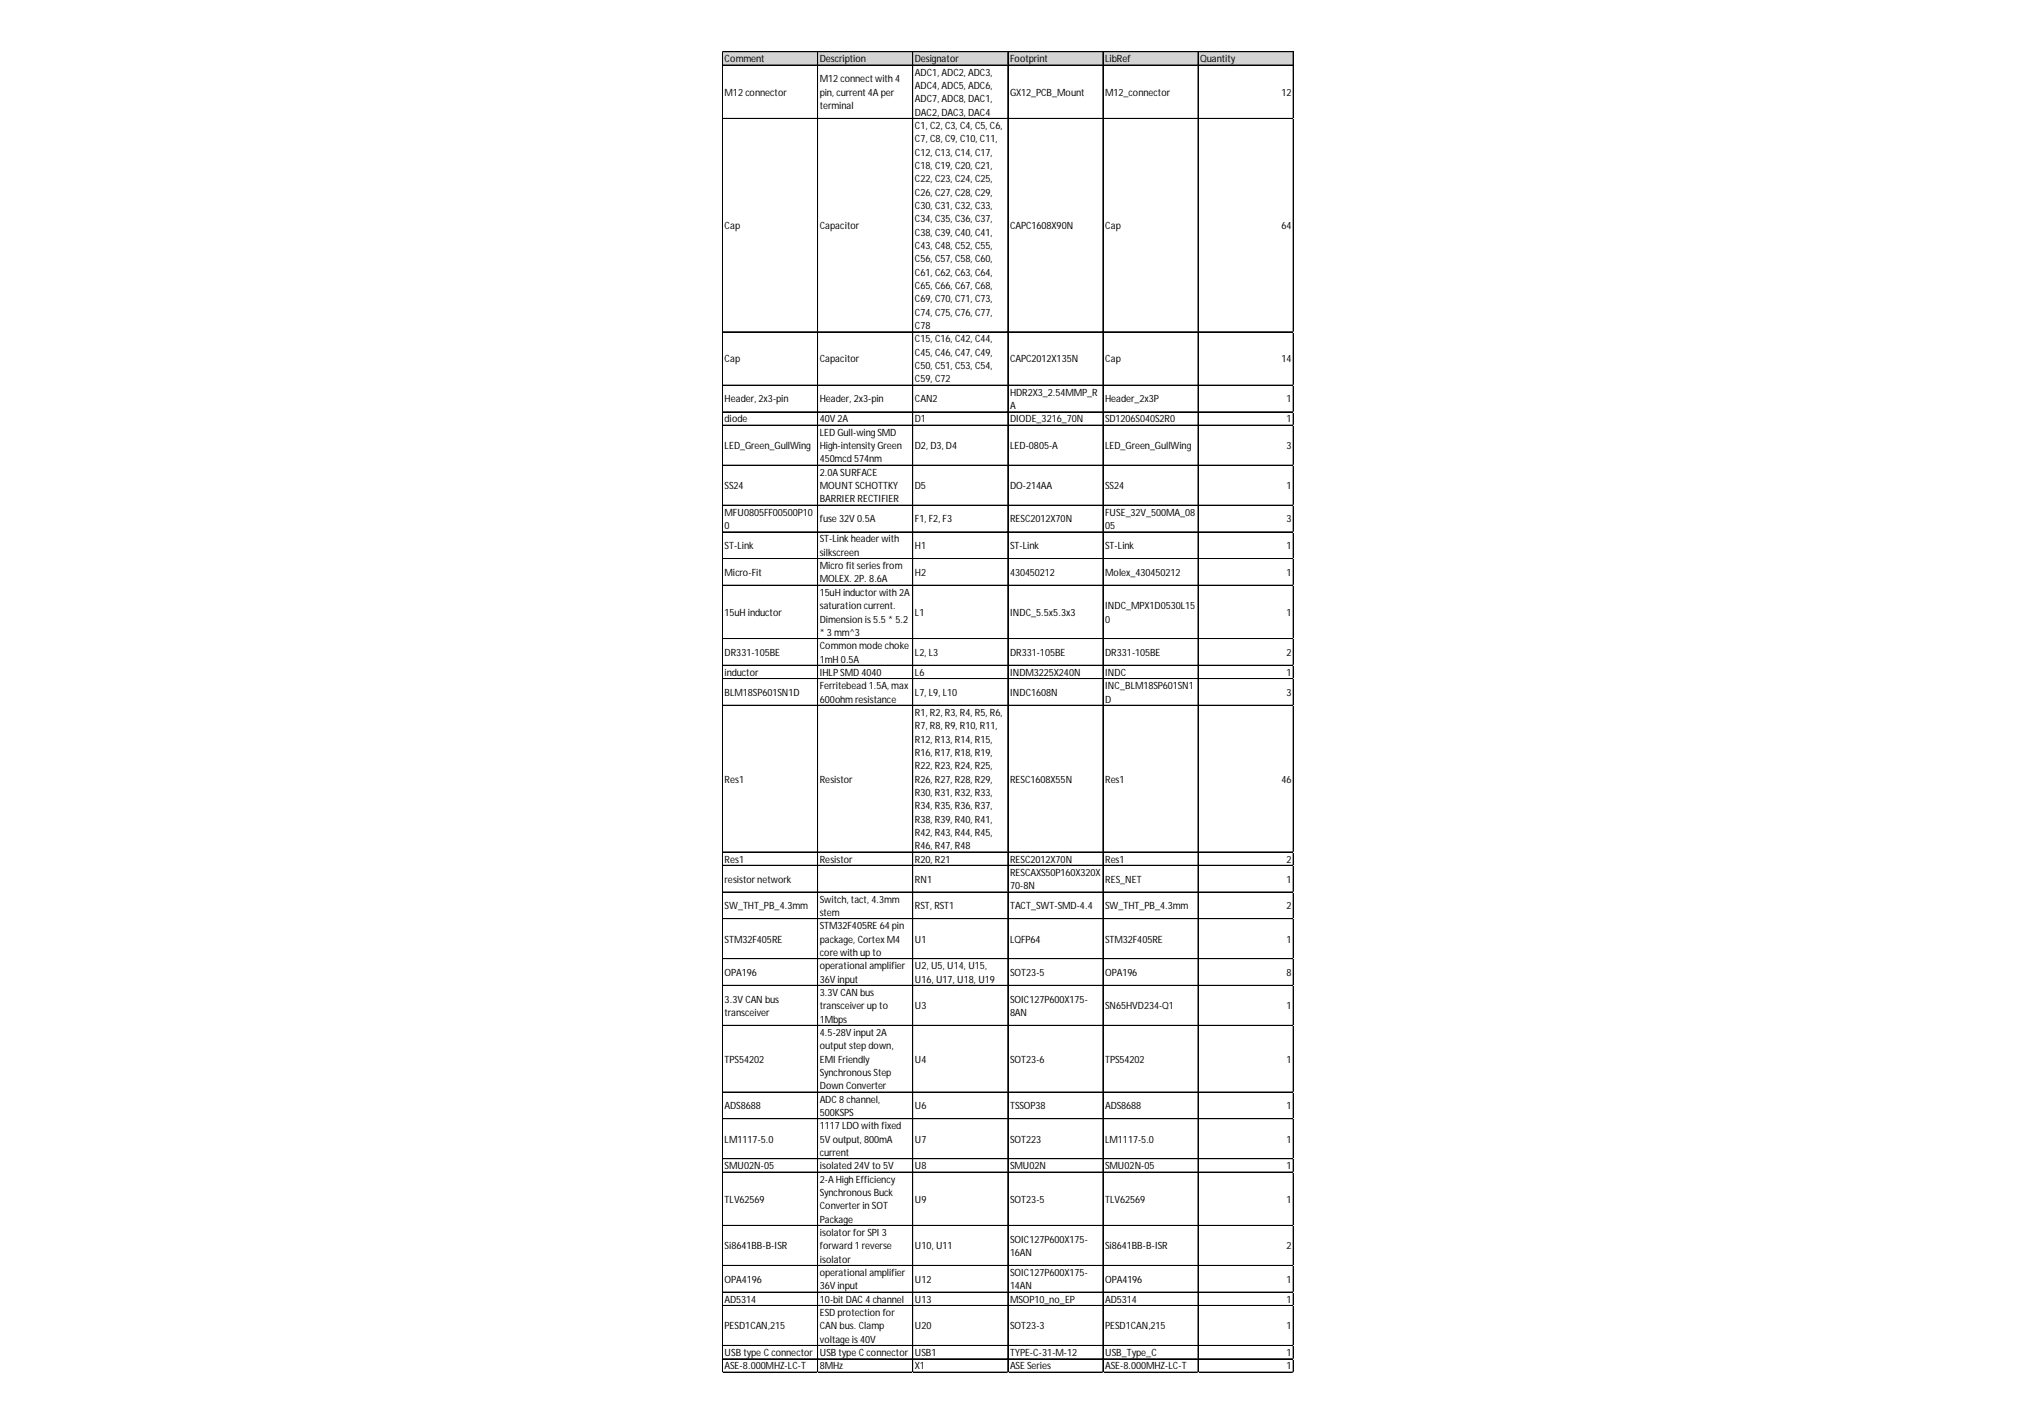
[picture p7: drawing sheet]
<svg xmlns="http://www.w3.org/2000/svg" width="297mm" height="210mm" viewBox="0 0 297 210" stroke-linecap="round" stroke-linejoin="round" font-family="sans-serif">
<defs><g id="words">
<g font-size="1.5">
<text x="106.6" y="9.2">Comment</text>
<text x="120.6" y="9.2">Description</text>
<text x="134.6" y="9.2">Designator</text>
<text x="134.6" y="11.1">ADC1, ADC2, ADC3,</text>
<text x="148.6" y="9.2">Footprint</text>
<text x="162.6" y="9.2">LibRef</text>
<text x="176.6" y="9.2">Quantity</text>
<text x="106.6" y="14.1">M12 connector</text>
<text x="120.6" y="12.1">M12 connect with 4</text>
<text x="120.6" y="14.1">pin, current 4A per</text>
<text x="120.6" y="16">terminal</text>
<text x="134.6" y="13.1">ADC4, ADC5, ADC6,</text>
<text x="134.6" y="15.1">ADC7, ADC8, DAC1,</text>
<text x="134.6" y="17">DAC2, DAC3, DAC4</text>
<text x="148.6" y="14.1">GX12_PCB_Mount</text>
<text x="162.6" y="14.1">M12_connector</text>
<text x="188.5" y="14.1">12</text>
<text x="134.6" y="19">C1, C2, C3, C4, C5, C6,</text>
<text x="134.6" y="20.9">C7, C8, C9, C10, C11,</text>
<text x="134.6" y="22.9">C12, C13, C14, C17,</text>
<text x="134.6" y="24.9">C18, C19, C20, C21,</text>
<text x="134.6" y="26.8">C22, C23, C24, C25,</text>
<text x="134.6" y="28.8">C26, C27, C28, C29,</text>
<text x="106.6" y="33.7">Cap</text>
<text x="120.6" y="33.7">Capacitor</text>
<text x="134.6" y="30.7">C30, C31, C32, C33,</text>
<text x="134.6" y="32.7">C34, C35, C36, C37,</text>
<text x="134.6" y="34.7">C38, C39, C40, C41,</text>
<text x="148.6" y="33.7">CAPC1608X90N</text>
<text x="162.6" y="33.7">Cap</text>
<text x="188.5" y="33.7">64</text>
<text x="134.6" y="36.6">C43, C48, C52, C55,</text>
<text x="134.6" y="38.6">C56, C57, C58, C60,</text>
<text x="134.6" y="40.6">C61, C62, C63, C64,</text>
<text x="134.6" y="42.5">C65, C66, C67, C68,</text>
<text x="134.6" y="44.5">C69, C70, C71, C73,</text>
<text x="134.6" y="46.4">C74, C75, C76, C77,</text>
<text x="106.6" y="53.3">Cap</text>
<text x="120.6" y="53.3">Capacitor</text>
<text x="134.6" y="48.4">C78</text>
<text x="134.6" y="50.4">C15, C16, C42, C44,</text>
<text x="134.6" y="52.3">C45, C46, C47, C49,</text>
<text x="148.6" y="53.3">CAPC2012X135N</text>
<text x="162.6" y="53.3">Cap</text>
<text x="188.5" y="53.3">14</text>
<text x="106.6" y="59.2">Header, 2x3-pin</text>
<text x="120.6" y="59.2">Header, 2x3-pin</text>
<text x="134.6" y="54.3">C50, C51, C53, C54,</text>
<text x="134.6" y="56.3">C59, C72</text>
<text x="134.6" y="59.2">CAN2</text>
<text x="148.6" y="58.2">HDR2X3_2.54MMP_R</text>
<text x="162.6" y="59.2">Header_2x3P</text>
<text x="189.3" y="59.2">1</text>
<text x="106.6" y="62.1">diode</text>
<text x="120.6" y="62.1">40V 2A</text>
<text x="120.6" y="64.1">LED Gull-wingSMD</text>
<text x="134.6" y="62.1">D1</text>
<text x="148.6" y="60.2">A</text>
<text x="148.6" y="62.1">DIODE_3216_70N</text>
<text x="162.6" y="62.1">SD1206S040S2R0</text>
<text x="189.3" y="62.1">1</text>
<text x="106.6" y="66.1">LED_Green_GullWing</text>
<text x="106.6" y="71.9">SS24</text>
<text x="120.6" y="66.1">High-intensity Green</text>
<text x="120.6" y="68">450mcd 574nm</text>
<text x="120.6" y="70">2.0A SURFACE</text>
<text x="120.6" y="71.9">MOUNT SCHOTTKY</text>
<text x="134.6" y="66.1">D2, D3, D4</text>
<text x="134.6" y="71.9">D5</text>
<text x="148.6" y="66.1">LED-0805-A</text>
<text x="148.6" y="71.9">DO-214AA</text>
<text x="162.6" y="66.1">LED_Green_GullWing</text>
<text x="162.6" y="71.9">SS24</text>
<text x="189.3" y="66.1">3</text>
<text x="189.3" y="71.9">1</text>
<text x="106.6" y="75.9">MFU0805FF00500P10</text>
<text x="106.6" y="77.8">0</text>
<text x="120.6" y="73.9">BARRIER RECTIFIER</text>
<text x="120.6" y="76.9">fuse 32V 0.5A</text>
<text x="134.6" y="76.9">F1, F2, F3</text>
<text x="148.6" y="76.9">RESC2012X70N</text>
<text x="162.6" y="75.9">FUSE_32V_500MA_08</text>
<text x="162.6" y="77.8">05</text>
<text x="189.3" y="76.9">3</text>
<text x="106.6" y="80.8">ST-Link</text>
<text x="120.6" y="79.8">ST-Linkheaderwith</text>
<text x="120.6" y="81.8">silkscreen</text>
<text x="120.6" y="83.7">Micro fit series from</text>
<text x="134.6" y="80.8">H1</text>
<text x="148.6" y="80.8">ST-Link</text>
<text x="162.6" y="80.8">ST-Link</text>
<text x="189.3" y="80.8">1</text>
<text x="106.6" y="84.7">Micro-Fit</text>
<text x="120.6" y="85.7">MOLEX. 2P. 8.6A</text>
<text x="120.6" y="87.6">15uH inductorwith 2A</text>
<text x="120.6" y="89.6">saturation current.</text>
<text x="134.6" y="84.7">H2</text>
<text x="148.6" y="84.7">430450212</text>
<text x="162.6" y="84.7">Molex_430450212</text>
<text x="162.6" y="89.6">INDC_MPX1D0530L15</text>
<text x="189.3" y="84.7">1</text>
<text x="106.6" y="90.6">15uH inductor</text>
<text x="120.6" y="91.6">Dimension is 5.5 * 5.2</text>
<text x="120.6" y="93.5">* 3 mm^3</text>
<text x="120.6" y="95.5">Common mode choke</text>
<text x="134.6" y="90.6">L1</text>
<text x="148.6" y="90.6">INDC_5.5x5.3x3</text>
<text x="162.6" y="91.6">0</text>
<text x="189.3" y="90.6">1</text>
<text x="106.6" y="96.5">DR331-105BE</text>
<text x="106.6" y="99.4">inductor</text>
<text x="120.6" y="97.5">1mH 0.5A</text>
<text x="120.6" y="99.4">IHLPSMD 4040</text>
<text x="120.6" y="101.4">Ferritebead 1.5A, max</text>
<text x="134.6" y="96.5">L2, L3</text>
<text x="134.6" y="99.4">L6</text>
<text x="148.6" y="96.5">DR331-105BE</text>
<text x="148.6" y="99.4">INDM3225X240N</text>
<text x="162.6" y="96.5">DR331-105BE</text>
<text x="162.6" y="99.4">INDC</text>
<text x="162.6" y="101.4">INC_BLM18SP601SN1</text>
<text x="189.3" y="96.5">2</text>
<text x="189.3" y="99.4">1</text>
<text x="106.6" y="102.4">BLM18SP601SN1D</text>
<text x="120.6" y="103.3">600ohm resistance</text>
<text x="134.6" y="102.4">L7, L9, L10</text>
<text x="134.6" y="105.3">R1, R2, R3, R4, R5, R6,</text>
<text x="134.6" y="107.3">R7, R8, R9, R10, R11,</text>
<text x="148.6" y="102.4">INDC1608N</text>
<text x="162.6" y="103.3">D</text>
<text x="189.3" y="102.4">3</text>
<text x="134.6" y="109.2">R12, R13, R14, R15,</text>
<text x="134.6" y="111.2">R16, R17, R18, R19,</text>
<text x="134.6" y="113.1">R22, R23, R24, R25,</text>
<text x="106.6" y="115.1">Res1</text>
<text x="120.6" y="115.1">Resistor</text>
<text x="134.6" y="115.1">R26, R27, R28, R29,</text>
<text x="134.6" y="117.1">R30, R31, R32, R33,</text>
<text x="134.6" y="119">R34, R35, R36, R37,</text>
<text x="148.6" y="115.1">RESC1608X55N</text>
<text x="162.6" y="115.1">Res1</text>
<text x="188.5" y="115.1">46</text>
<text x="134.6" y="121">R38, R39, R40, R41,</text>
<text x="134.6" y="123">R42, R43, R44, R45,</text>
<text x="134.6" y="124.9">R46, R47, R48</text>
<text x="106.6" y="126.9">Res1</text>
<text x="106.6" y="129.8">resistornetwork</text>
<text x="120.6" y="126.9">Resistor</text>
<text x="134.6" y="126.9">R20, R21</text>
<text x="134.6" y="129.8">RN1</text>
<text x="148.6" y="126.9">RESC2012X70N</text>
<text x="148.6" y="128.8">RESCAXS50P160X320X</text>
<text x="148.6" y="130.8">70-8N</text>
<text x="162.6" y="126.9">Res1</text>
<text x="162.6" y="129.8">RES_NET</text>
<text x="189.3" y="126.9">2</text>
<text x="189.3" y="129.8">1</text>
<text x="106.6" y="133.7">SW_THT_PB_4.3mm</text>
<text x="120.6" y="132.8">Switch, tact, 4.3mm</text>
<text x="120.6" y="134.7">stem</text>
<text x="120.6" y="136.7">STM32F405RE 64 pin</text>
<text x="134.6" y="133.7">RST, RST1</text>
<text x="148.6" y="133.7">TACT_SWT-SMD-4.4</text>
<text x="162.6" y="133.7">SW_THT_PB_4.3mm</text>
<text x="189.3" y="133.7">2</text>
<text x="106.6" y="138.7">STM32F405RE</text>
<text x="106.6" y="143.6">OPA196</text>
<text x="120.6" y="138.7">package, CortexM4</text>
<text x="120.6" y="140.6">core with up to</text>
<text x="120.6" y="142.6">operational amplifier</text>
<text x="134.6" y="138.7">U1</text>
<text x="134.6" y="142.6">U2, U5, U14, U15,</text>
<text x="148.6" y="138.7">LQFP64</text>
<text x="148.6" y="143.6">SOT23-5</text>
<text x="162.6" y="138.7">STM32F405RE</text>
<text x="162.6" y="143.6">OPA196</text>
<text x="189.3" y="138.7">1</text>
<text x="189.3" y="143.6">8</text>
<text x="106.6" y="147.5">3.3V CAN bus</text>
<text x="106.6" y="149.4">transceiver</text>
<text x="120.6" y="144.5">36V input</text>
<text x="120.6" y="146.5">3.3V CAN bus</text>
<text x="120.6" y="148.5">transceiverup to</text>
<text x="134.6" y="144.5">U16, U17, U18, U19</text>
<text x="134.6" y="148.5">U3</text>
<text x="148.6" y="147.5">SOIC127P600X175-</text>
<text x="148.6" y="149.4">8AN</text>
<text x="162.6" y="148.5">SN65HVD234-Q1</text>
<text x="189.3" y="148.5">1</text>
<text x="120.6" y="150.4">1Mbps</text>
<text x="120.6" y="152.4">4.5-28V input 2A</text>
<text x="120.6" y="154.3">output step down,</text>
<text x="106.6" y="156.3">TPS54202</text>
<text x="120.6" y="156.3">EMI Friendly</text>
<text x="120.6" y="158.3">Synchronous Step</text>
<text x="120.6" y="160.2">Down Converter</text>
<text x="134.6" y="156.3">U4</text>
<text x="148.6" y="156.3">SOT23-6</text>
<text x="162.6" y="156.3">TPS54202</text>
<text x="189.3" y="156.3">1</text>
<text x="106.6" y="163.2">ADS8688</text>
<text x="120.6" y="162.2">ADC8 channel,</text>
<text x="120.6" y="164.2">500KSPS</text>
<text x="120.6" y="166.1">1117 LDO with fixed</text>
<text x="134.6" y="163.2">U6</text>
<text x="148.6" y="163.2">TSSOP38</text>
<text x="162.6" y="163.2">ADS8688</text>
<text x="189.3" y="163.2">1</text>
<text x="106.6" y="168.1">LM1117-5.0</text>
<text x="106.6" y="172">SMU02N-05</text>
<text x="120.6" y="168.1">5V output, 800mA</text>
<text x="120.6" y="170">current</text>
<text x="120.6" y="172">isolated 24V to 5V</text>
<text x="120.6" y="174">2-A High Efficiency</text>
<text x="134.6" y="168.1">U7</text>
<text x="134.6" y="172">U8</text>
<text x="148.6" y="168.1">SOT223</text>
<text x="148.6" y="172">SMU02N</text>
<text x="162.6" y="168.1">LM1117-5.0</text>
<text x="162.6" y="172">SMU02N-05</text>
<text x="189.3" y="168.1">1</text>
<text x="189.3" y="172">1</text>
<text x="106.6" y="176.9">TLV62569</text>
<text x="120.6" y="175.9">Synchronous Buck</text>
<text x="120.6" y="177.9">Converterin SOT</text>
<text x="120.6" y="179.9">Package</text>
<text x="134.6" y="176.9">U9</text>
<text x="148.6" y="176.9">SOT23-5</text>
<text x="162.6" y="176.9">TLV62569</text>
<text x="189.3" y="176.9">1</text>
<text x="106.6" y="183.8">Si8641BB-B-ISR</text>
<text x="120.6" y="181.8">isolatorforSPI 3</text>
<text x="120.6" y="183.8">forward 1 reverse</text>
<text x="120.6" y="185.7">isolator</text>
<text x="134.6" y="183.8">U10, U11</text>
<text x="148.6" y="182.8">SOIC127P600X175-</text>
<text x="148.6" y="184.8">16AN</text>
<text x="162.6" y="183.8">Si8641BB-B-ISR</text>
<text x="189.3" y="183.8">2</text>
<text x="106.6" y="188.7">OPA4196</text>
<text x="106.6" y="191.6">AD5314</text>
<text x="120.6" y="187.7">operational amplifier</text>
<text x="120.6" y="189.7">36V input</text>
<text x="120.6" y="191.6">10-bit DAC4 channel</text>
<text x="134.6" y="188.7">U12</text>
<text x="134.6" y="191.6">U13</text>
<text x="148.6" y="187.7">SOIC127P600X175-</text>
<text x="148.6" y="189.7">14AN</text>
<text x="148.6" y="191.6">MSOP10_no_EP</text>
<text x="162.6" y="188.7">OPA4196</text>
<text x="162.6" y="191.6">AD5314</text>
<text x="189.3" y="188.7">1</text>
<text x="189.3" y="191.6">1</text>
<text x="106.6" y="195.5">PESD1CAN,215</text>
<text x="120.6" y="193.6">ESD protection for</text>
<text x="120.6" y="195.5">CAN bus. Clamp</text>
<text x="120.6" y="197.5">voltage is 40V</text>
<text x="134.6" y="195.5">U20</text>
<text x="148.6" y="195.5">SOT23-3</text>
<text x="162.6" y="195.5">PESD1CAN,215</text>
<text x="189.3" y="195.5">1</text>
<text x="106.6" y="199.5">USBtype Cconnector</text>
<text x="106.6" y="201.4">ASE-8.000MHZ-LC-T</text>
<text x="120.6" y="199.5">USBtype Cconnector</text>
<text x="120.6" y="201.4">8MHz</text>
<text x="134.6" y="199.5">USB1</text>
<text x="134.6" y="201.4">X1</text>
<text x="148.6" y="199.5">TYPE-C-31-M-12</text>
<text x="148.6" y="201.4">ASE Series</text>
<text x="162.6" y="199.5">USB_Type_C</text>
<text x="162.6" y="201.4">ASE-8.000MHZ-LC-T</text>
<text x="189.3" y="199.5">1</text>
<text x="189.3" y="201.4">1</text>
</g>
</g></defs>
<path d="M106.3 7.6h84.1v2h-84.1z" fill="#d3d3d3"/>
<g fill="none" stroke="#000" stroke-width=".15">
<path d="M106.3 7.6v194.3M106.4 7.6h83.9M106.4 9.6h83.9M106.4 17.4h83.9M106.4 17.5h83.9M120.3 7.7v194.2M134.3 7.7v194.2M148.3 7.7v194.2M162.3 7.7v194.2M176.3 7.7v194.2M190.2 7.7v194.2M190.3 7.7v194.2"/>
<path d="M106.4 48.8h83.9M106.4 56.7h83.9M106.4 60.6h83.9M106.4 62.5h83.9M106.4 62.6h83.9M106.4 68.4h83.9M106.4 68.5h83.9M106.4 74.3h83.9M106.4 78.2h83.9M106.4 78.3h83.9M106.4 82.2h83.9M106.4 86.1h83.9"/>
<path d="M106.4 93.9h83.9M106.4 94h83.9M106.4 97.8h83.9M106.4 97.9h83.9M106.4 99.8h83.9M106.4 99.9h83.9M106.4 103.7h83.9M106.4 103.8h83.9M106.4 125.3h83.9M106.4 125.4h83.9M106.4 127.3h83.9M106.4 131.2h83.9"/>
<path d="M106.4 135.1h83.9M106.4 135.2h83.9M106.4 141h83.9M106.4 141.1h83.9M106.4 144.9h83.9M106.4 145h83.9M106.4 150.8h83.9M106.4 150.9h83.9M106.4 160.6h83.9M106.4 160.7h83.9M106.4 164.6h83.9M106.4 170.4h83.9"/>
<path d="M106.4 170.5h83.9M106.4 172.4h83.9M106.4 180.2h83.9M106.4 180.3h83.9M106.4 186.1h83.9M106.4 186.2h83.9M106.4 190.1h83.9M106.4 192h83.9M106.4 192.1h83.9M106.4 197.9h83.9M106.4 199.9h83.9M106.4 201.8h83.9"/>
<path d="M106.4 201.9h83.9"/>
</g>
<path d="M106.3 201.9v.1" fill="none" stroke="#d4d4d4" stroke-width=".15"/>
<path d="M106.3 201.9l.1 .1z" fill="#d4d4d4"/>
<path d="M120.3 201.9v.1" fill="none" stroke="#d4d4d4" stroke-width=".15"/>
<path d="M120.3 201.9l.1 .1z" fill="#d4d4d4"/>
<path d="M134.3 201.9v.1" fill="none" stroke="#d4d4d4" stroke-width=".15"/>
<path d="M134.3 201.9l.1 .1z" fill="#d4d4d4"/>
<path d="M148.3 201.9v.1" fill="none" stroke="#d4d4d4" stroke-width=".15"/>
<path d="M148.3 201.9v.1z" fill="#d4d4d4"/>
<path d="M162.3 201.9v.1" fill="none" stroke="#d4d4d4" stroke-width=".15"/>
<path d="M162.3 201.9v.1z" fill="#d4d4d4"/>
<path d="M176.3 201.9v.1" fill="none" stroke="#d4d4d4" stroke-width=".15"/>
<path d="M176.3 201.9v.1z" fill="#d4d4d4"/>
<path d="M190.2 201.9v.1" fill="none" stroke="#d4d4d4" stroke-width=".15"/>
<path d="M190.2 201.9l.1 .1z" fill="#d4d4d4"/>
<path d="M190.3 17.4h.1" fill="none" stroke="#d4d4d4" stroke-width=".15"/>
<path d="M190.3 17.4l.1 .1z" fill="#d4d4d4"/>
<path d="M190.3 48.8h.1" fill="none" stroke="#d4d4d4" stroke-width=".15"/>
<path d="M190.3 48.8l.1 .1z" fill="#d4d4d4"/>
<path d="M190.3 56.7h.1" fill="none" stroke="#d4d4d4" stroke-width=".15"/>
<path d="M190.3 56.7h.1z" fill="#d4d4d4"/>
<path d="M190.3 60.6h.1" fill="none" stroke="#d4d4d4" stroke-width=".15"/>
<path d="M190.3 60.6l.1 .1z" fill="#d4d4d4"/>
<path d="M190.3 62.5h.1" fill="none" stroke="#d4d4d4" stroke-width=".15"/>
<path d="M190.3 62.5l.1 .1z" fill="#d4d4d4"/>
<path d="M190.3 68.4h.1" fill="none" stroke="#d4d4d4" stroke-width=".15"/>
<path d="M190.3 68.4l.1 .1z" fill="#d4d4d4"/>
<path d="M190.3 74.3h.1" fill="none" stroke="#d4d4d4" stroke-width=".15"/>
<path d="M190.3 74.3l.1 .1z" fill="#d4d4d4"/>
<path d="M190.3 78.2h.1" fill="none" stroke="#d4d4d4" stroke-width=".15"/>
<path d="M190.3 78.2l.1 .1z" fill="#d4d4d4"/>
<path d="M190.3 82.2h.1" fill="none" stroke="#d4d4d4" stroke-width=".15"/>
<path d="M190.3 82.2h.1z" fill="#d4d4d4"/>
<path d="M190.3 86.1h.1" fill="none" stroke="#d4d4d4" stroke-width=".15"/>
<path d="M190.3 86.1l.1 .1z" fill="#d4d4d4"/>
<path d="M190.3 93.9h.1" fill="none" stroke="#d4d4d4" stroke-width=".15"/>
<path d="M190.3 93.9l.1 .1z" fill="#d4d4d4"/>
<path d="M190.3 97.8h.1" fill="none" stroke="#d4d4d4" stroke-width=".15"/>
<path d="M190.3 97.8l.1 .1z" fill="#d4d4d4"/>
<path d="M190.3 99.8h.1" fill="none" stroke="#d4d4d4" stroke-width=".15"/>
<path d="M190.3 99.8l.1 .1z" fill="#d4d4d4"/>
<path d="M190.3 103.7h.1" fill="none" stroke="#d4d4d4" stroke-width=".15"/>
<path d="M190.3 103.7l.1 .1z" fill="#d4d4d4"/>
<path d="M190.3 125.3h.1" fill="none" stroke="#d4d4d4" stroke-width=".15"/>
<path d="M190.3 125.3l.1 .1z" fill="#d4d4d4"/>
<path d="M190.3 127.3h.1" fill="none" stroke="#d4d4d4" stroke-width=".15"/>
<path d="M190.3 127.3l.1 .1z" fill="#d4d4d4"/>
<path d="M190.3 131.2h.1" fill="none" stroke="#d4d4d4" stroke-width=".15"/>
<path d="M190.3 131.2l.1 .1z" fill="#d4d4d4"/>
<path d="M190.3 135.1h.1" fill="none" stroke="#d4d4d4" stroke-width=".15"/>
<path d="M190.3 135.1l.1 .1z" fill="#d4d4d4"/>
<path d="M190.3 141h.1" fill="none" stroke="#d4d4d4" stroke-width=".15"/>
<path d="M190.3 141l.1 .1z" fill="#d4d4d4"/>
<path d="M190.3 144.9h.1" fill="none" stroke="#d4d4d4" stroke-width=".15"/>
<path d="M190.3 144.9l.1 .1z" fill="#d4d4d4"/>
<path d="M190.3 150.8h.1" fill="none" stroke="#d4d4d4" stroke-width=".15"/>
<path d="M190.3 150.8l.1 .1z" fill="#d4d4d4"/>
<path d="M190.3 160.6h.1" fill="none" stroke="#d4d4d4" stroke-width=".15"/>
<path d="M190.3 160.6l.1 .1z" fill="#d4d4d4"/>
<path d="M190.3 164.6h.1" fill="none" stroke="#d4d4d4" stroke-width=".15"/>
<path d="M190.3 164.6h.1z" fill="#d4d4d4"/>
<path d="M190.3 170.4h.1" fill="none" stroke="#d4d4d4" stroke-width=".15"/>
<path d="M190.3 170.4l.1 .1z" fill="#d4d4d4"/>
<path d="M190.3 172.4h.1" fill="none" stroke="#d4d4d4" stroke-width=".15"/>
<path d="M190.3 172.4l.1 .1z" fill="#d4d4d4"/>
<path d="M190.3 180.2h.1" fill="none" stroke="#d4d4d4" stroke-width=".15"/>
<path d="M190.3 180.2l.1 .1z" fill="#d4d4d4"/>
<path d="M190.3 186.1h.1" fill="none" stroke="#d4d4d4" stroke-width=".15"/>
<path d="M190.3 186.1l.1 .1z" fill="#d4d4d4"/>
<path d="M190.3 190.1h.1" fill="none" stroke="#d4d4d4" stroke-width=".15"/>
<path d="M190.3 190.1h.1z" fill="#d4d4d4"/>
<path d="M190.3 192h.1" fill="none" stroke="#d4d4d4" stroke-width=".15"/>
<path d="M190.3 192l.1 .1z" fill="#d4d4d4"/>
<path d="M190.3 197.9h.1" fill="none" stroke="#d4d4d4" stroke-width=".15"/>
<path d="M190.3 197.9l.1 .1z" fill="#d4d4d4"/>
<path d="M190.3 199.9h.1" fill="none" stroke="#d4d4d4" stroke-width=".15"/>
<path d="M190.3 199.9h.1z" fill="#d4d4d4"/>
<path d="M190.3 201.8h.1" fill="none" stroke="#d4d4d4" stroke-width=".15"/>
<path d="M190.3 201.8l.1 .1z" fill="#d4d4d4"/>
<use href="#words"/>
</svg>
